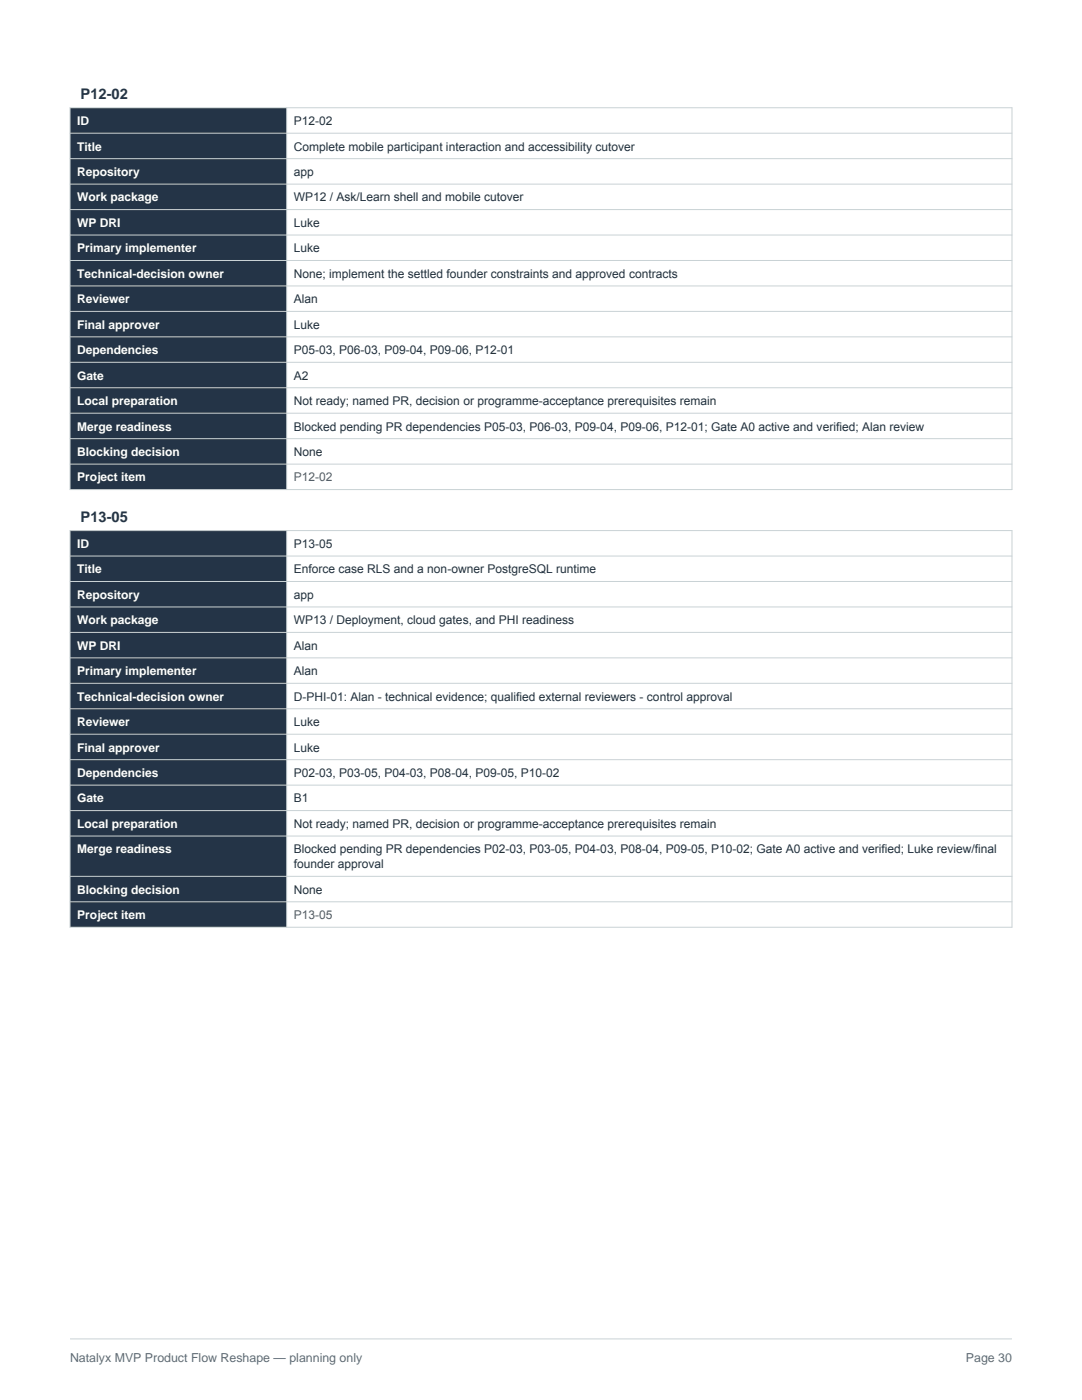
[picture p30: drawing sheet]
<svg xmlns="http://www.w3.org/2000/svg" width="216mm" height="279mm" viewBox="0 0 216 279" stroke-linecap="round" stroke-linejoin="round" font-family="sans-serif">
<defs><g id="words">
<g font-size="2.9" fill="#243447">
<text x="16.1" y="19.8">P12-02</text>
<text x="16.1" y="104.2">P13-05</text>
</g>
<g font-size="2.5" fill="#5f6d73">
<text x="14" y="271.8">Natalyx MVP Product Flow Reshape — planning only</text>
<text x="192.7" y="271.8">Page 30</text>
</g>
<g font-size="2.4" fill="#fff">
<text x="15.4" y="25">ID</text>
<text x="15.4" y="30">Title</text>
<text x="15.4" y="35.1">Repository</text>
<text x="15.4" y="40.2">Work package</text>
<text x="15.4" y="45.3">WP DRI</text>
<text x="15.4" y="50.4">Primary implementer</text>
<text x="15.4" y="55.4">Technical-decision owner</text>
<text x="15.4" y="60.5">Reviewer</text>
<text x="15.4" y="65.6">Final approver</text>
<text x="15.4" y="70.7">Dependencies</text>
<text x="15.4" y="75.8">Gate</text>
<text x="15.4" y="80.8">Local preparation</text>
<text x="15.4" y="85.9">Merge readiness</text>
<text x="15.4" y="91">Blocking decision</text>
<text x="15.4" y="96.1">Project item</text>
<text x="15.4" y="109.3">ID</text>
<text x="15.4" y="114.4">Title</text>
<text x="15.4" y="119.5">Repository</text>
<text x="15.4" y="124.6">Work package</text>
<text x="15.4" y="129.7">WP DRI</text>
<text x="15.4" y="134.7">Primary implementer</text>
<text x="15.4" y="139.8">Technical-decision owner</text>
<text x="15.4" y="144.9">Reviewer</text>
<text x="15.4" y="150">Final approver</text>
<text x="15.4" y="155.1">Dependencies</text>
<text x="15.4" y="160.1">Gate</text>
<text x="15.4" y="165.2">Local preparation</text>
<text x="15.4" y="170.3">Merge readiness</text>
<text x="15.4" y="178.4">Blocking decision</text>
<text x="15.4" y="183.4">Project item</text>
</g>
<g font-size="2.4" fill="#253238">
<text x="58.6" y="25">P12-02</text>
<text x="58.6" y="30">Complete mobile participant interaction and accessibility cutover</text>
<text x="58.6" y="35.1">app</text>
<text x="58.6" y="40.2">WP12 / Ask/Learn shell and mobile cutover</text>
<text x="58.6" y="45.3">Luke</text>
<text x="58.6" y="50.4">Luke</text>
<text x="58.6" y="55.4">None; implement the settled founder constraints and approved contracts</text>
<text x="58.6" y="60.5">Alan</text>
<text x="58.6" y="65.6">Luke</text>
<text x="58.6" y="70.7">P05-03, P06-03, P09-04, P09-06, P12-01</text>
<text x="58.6" y="75.8">A2</text>
<text x="58.6" y="80.8">Not ready; named PR, decision or programme-acceptance prerequisites remain</text>
<text x="58.6" y="85.9">Blocked pending PR dependencies P05-03, P06-03, P09-04, P09-06, P12-01; Gate A0 active and verified; Alan review</text>
<text x="58.6" y="91">None</text>
<text x="58.6" y="109.3">P13-05</text>
<text x="58.6" y="114.4">Enforce case RLS and a non-owner PostgreSQL runtime</text>
<text x="58.6" y="119.5">app</text>
<text x="58.6" y="124.6">WP13 / Deployment, cloud gates, and PHI readiness</text>
<text x="58.6" y="129.7">Alan</text>
<text x="58.6" y="134.7">Alan</text>
<text x="58.6" y="139.8">D-PHI-01: Alan - technical evidence; qualified external reviewers - control approval</text>
<text x="58.6" y="144.9">Luke</text>
<text x="58.6" y="150">Luke</text>
<text x="58.6" y="155.1">P02-03, P03-05, P04-03, P08-04, P09-05, P10-02</text>
<text x="58.6" y="160.1">B1</text>
<text x="58.6" y="165.2">Not ready; named PR, decision or programme-acceptance prerequisites remain</text>
<text x="58.6" y="170.3">Blocked pending PR dependencies P02-03, P03-05, P04-03, P08-04, P09-05, P10-02; Gate A0 active and verified; Luke review/final</text>
<text x="58.6" y="173.3">founder approval</text>
<text x="58.6" y="178.4">None</text>
</g>
<g font-size="2.4" fill="#9a4a22">
<text x="58.6" y="96.1">P12-02</text>
<text x="58.6" y="183.4">P13-05</text>
</g>
</g></defs>
<path d="M14 267.2h187.9" fill="none" stroke="#c9d2d5" stroke-width=".2"/>
<path d="M14 21.5h43.2v76.2h-43.2z" fill-rule="evenodd" fill="#243447"/>
<g fill="none" stroke="#c9d2d5" stroke-width=".2">
<path d="M14 21.5h187.9v76.2h-187.9zM14 26.6h187.9M14 31.7h187.9M14 36.7h187.9M57.2 21.5v76.2M14 41.8h187.9M14 46.9h187.9M14 52h187.9M14 57.1h187.9M14 62.1h187.9M14 67.2h187.9M14 72.3h187.9"/>
<path d="M14 77.4h187.9M14 82.5h187.9M14 87.5h187.9M14 92.6h187.9"/>
</g>
<path d="M14 105.9h43.2v79.2h-43.2z" fill-rule="evenodd" fill="#243447"/>
<g fill="none" stroke="#c9d2d5" stroke-width=".2">
<path d="M14 105.9h187.9v79.2h-187.9zM14 111h187.9M14 116h187.9M57.2 105.9v79.2M14 121.1h187.9M14 126.2h187.9M14 131.3h187.9M14 136.4h187.9M14 141.4h187.9M14 146.5h187.9M14 151.6h187.9M14 156.7h187.9"/>
<path d="M14 161.8h187.9M14 166.8h187.9M14 174.9h187.9M14 180h187.9"/>
</g>
<use href="#words"/>
</svg>
